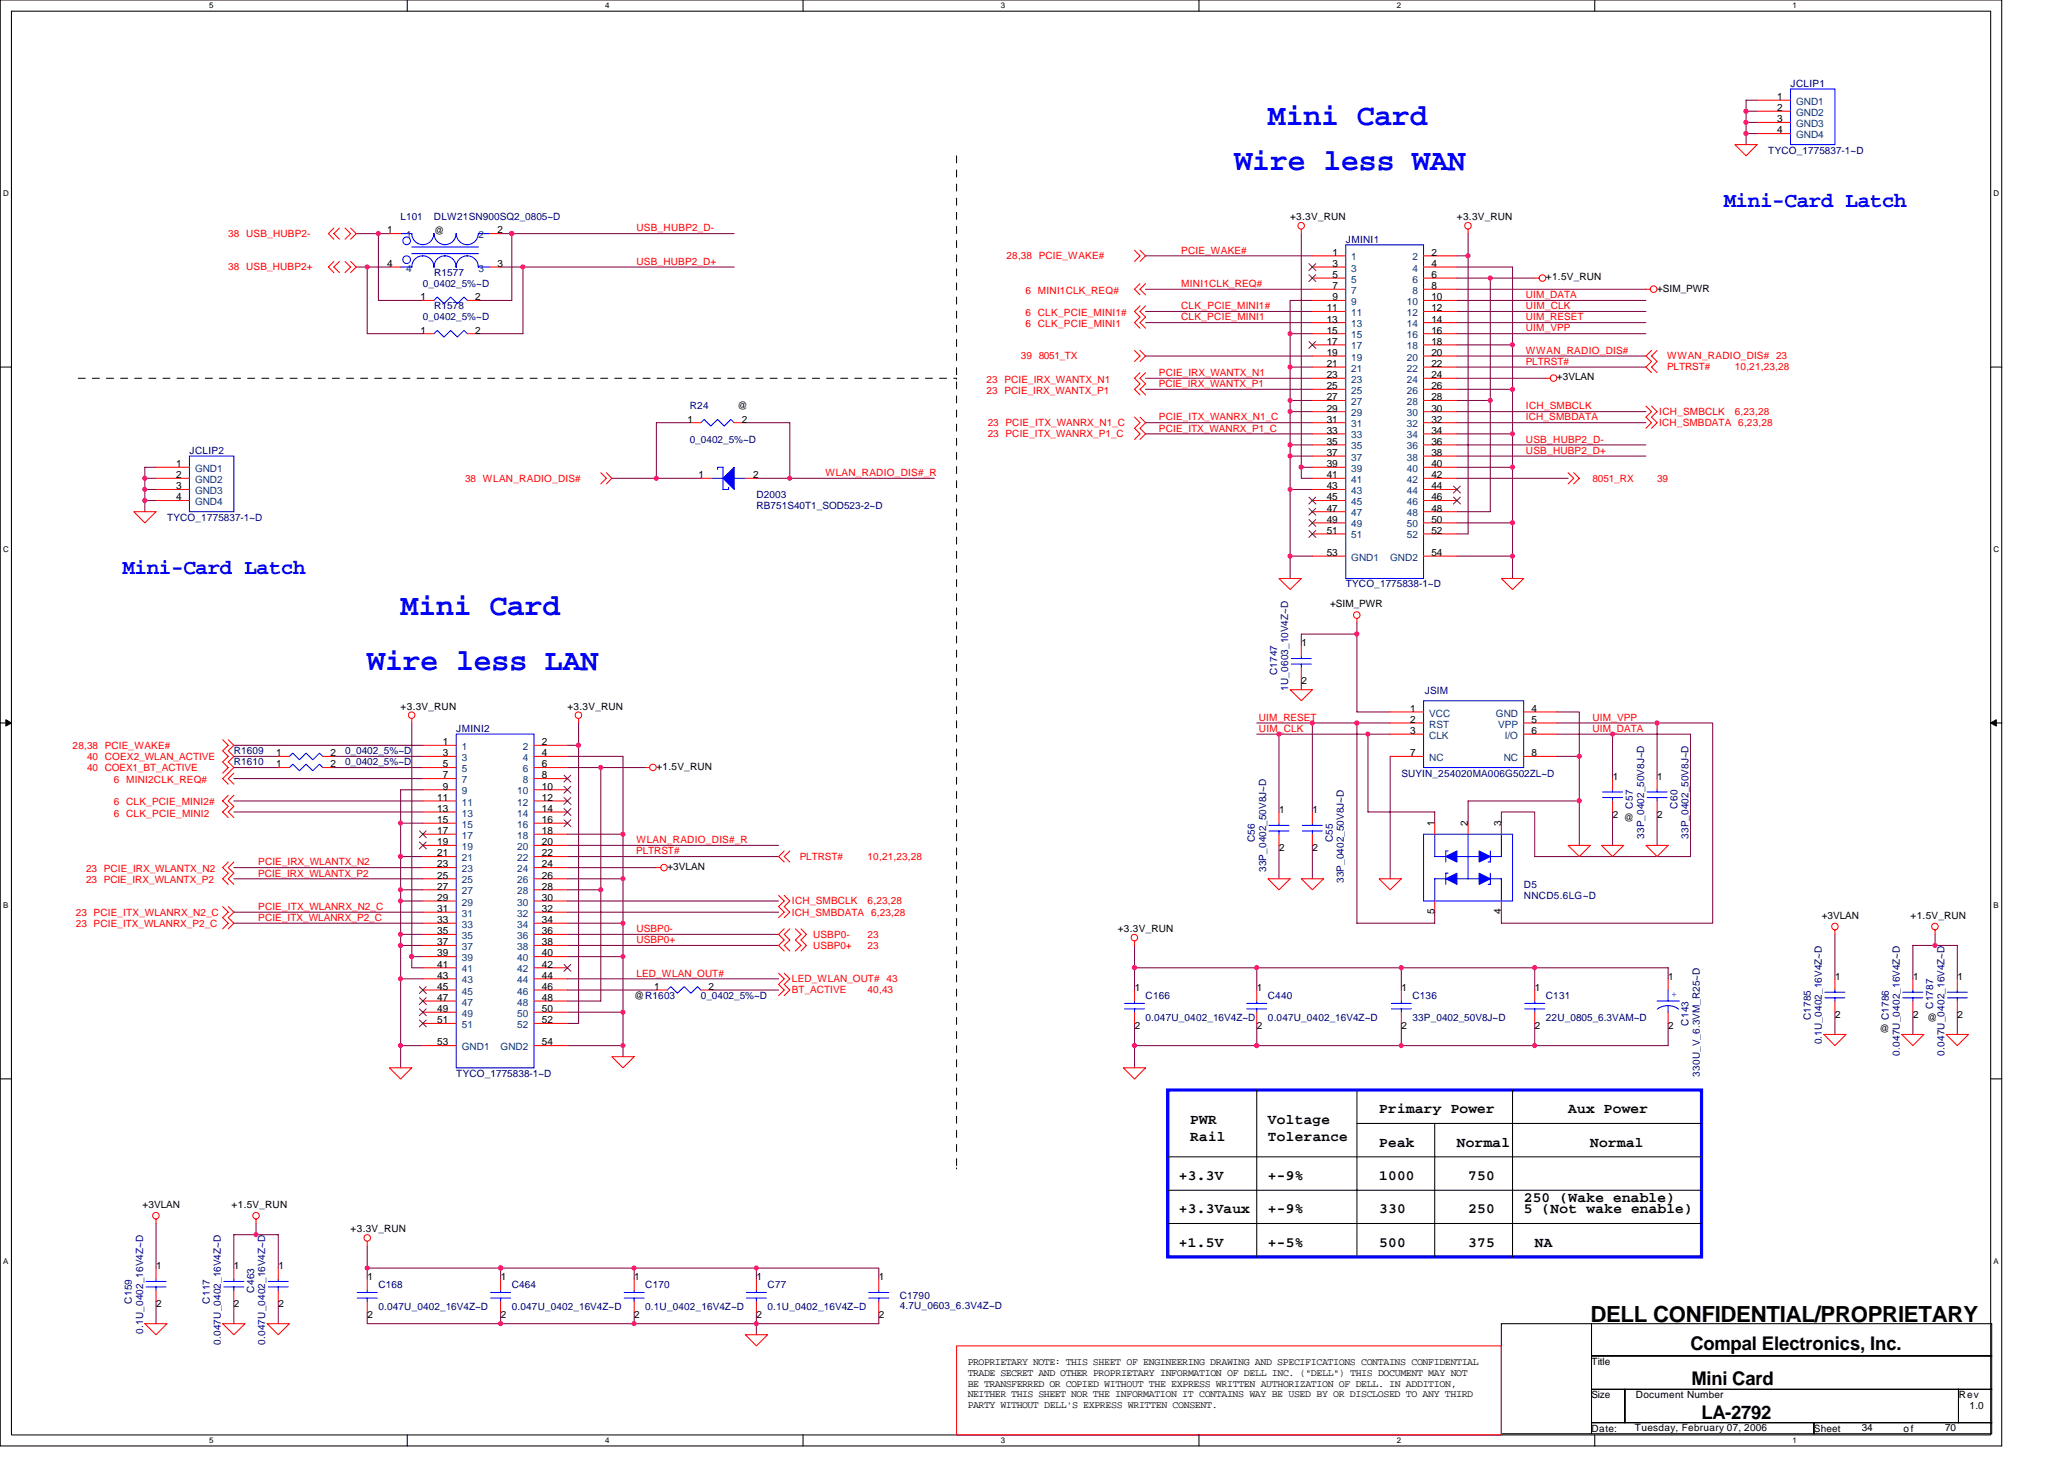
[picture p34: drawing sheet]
<svg xmlns="http://www.w3.org/2000/svg" width="297mm" height="210mm" viewBox="0 0 297 210" stroke-linecap="round" stroke-linejoin="round" font-family="sans-serif">
<defs><g id="words">
<g font-size="4.3" fill="#00f">
<text x="182.5" y="18">Mini Card</text>
<text x="177.7" y="24.4">Wire less WAN</text>
<text x="57.7" y="88.4">Mini Card</text>
<text x="52.8" y="96.4">Wire less LAN</text>
</g>
<text font-size="3.2" x="228.9" y="190.2">DELL CONFIDENTIAL/PROPRIETARY</text>
<g font-size="3" fill="#00f">
<text x="248.1" y="29.8">Mini-Card Latch</text>
<text x="17.6" y="82.5">Mini-Card Latch</text>
</g>
<g font-size="2.7">
<text x="243.3" y="194.2">Compal Electronics, Inc.</text>
<text x="243.4" y="199.2">Mini Card</text>
<text x="244.9" y="204.2">LA-2792</text>
</g>
<g font-size="2.1">
<text x="171.3" y="161.8">PWR</text>
<text x="182.5" y="161.8">Voltage</text>
<text x="198.5" y="160.2">Primary Power</text>
<text x="225.7" y="160.2">Aux Power</text>
<text x="171.3" y="164.1">Rail</text>
<text x="182.5" y="164.1">Tolerance</text>
<text x="198.5" y="165">Peak</text>
<text x="209.7" y="165">Normal</text>
<text x="228.9" y="165">Normal</text>
<text x="169.7" y="169.8">+3.3V</text>
<text x="182.5" y="169.8">+-9%</text>
<text x="198.5" y="169.8">1000</text>
<text x="211.3" y="169.8">750</text>
<text x="219.3" y="173">250 (Wake enable)</text>
<text x="169.7" y="174.6">+3.3Vaux</text>
<text x="169.7" y="179.4">+1.5V</text>
<text x="182.5" y="174.6">+-9%</text>
<text x="182.5" y="179.4">+-5%</text>
<text x="198.5" y="174.6">330</text>
<text x="198.5" y="179.4">500</text>
<text x="211.3" y="174.6">250</text>
<text x="211.3" y="179.4">375</text>
<text x="219.3" y="174.6">5 (Not wake enable)</text>
<text x="220.9" y="179.4">NA</text>
</g>
<g font-size="1.4">
<text x="255.8" y="14.4">1</text>
<text x="255.8" y="16">2</text>
<text x="255.8" y="17.6">3</text>
<text x="255.8" y="19.2">4</text>
<text x="55.7" y="33.6">1</text>
<text x="62.5" y="33.6">@</text>
<text x="71.6" y="33.6">2</text>
<text x="185.7" y="31.7">+3.3V_RUN</text>
<text x="209.7" y="31.7">+3.3V_RUN</text>
<text x="55.7" y="38.4">4</text>
<text x="71.6" y="38.4">3</text>
<text x="191.7" y="36.8">1</text>
<text x="191.7" y="38.4">3</text>
<text x="191.7" y="40">5</text>
<text x="191.7" y="41.6">7</text>
<text x="206" y="36.8">2</text>
<text x="206" y="38.4">4</text>
<text x="206" y="40">6</text>
<text x="206" y="41.6">8</text>
<text x="222.5" y="40.3">+1.5V_RUN</text>
<text x="238.5" y="42">+SIM_PWR</text>
<text x="60.5" y="48">1</text>
<text x="60.5" y="43.2">1</text>
<text x="68.4" y="48">2</text>
<text x="68.4" y="43.2">2</text>
<text x="190.9" y="44.8">11</text>
<text x="190.9" y="46.4">13</text>
<text x="190.9" y="48">15</text>
<text x="191.7" y="43.2">9</text>
<text x="206" y="43.2">10</text>
<text x="206" y="44.8">12</text>
<text x="206" y="46.4">14</text>
<text x="206" y="48">16</text>
<text x="190.9" y="49.6">17</text>
<text x="190.9" y="51.2">19</text>
<text x="190.9" y="52.8">21</text>
<text x="206" y="49.6">18</text>
<text x="206" y="51.2">20</text>
<text x="206" y="52.8">22</text>
<text x="106.1" y="58.9">@</text>
<text x="190.9" y="54.4">23</text>
<text x="190.9" y="56">25</text>
<text x="190.9" y="57.6">27</text>
<text x="190.9" y="59.2">29</text>
<text x="206" y="54.4">24</text>
<text x="206" y="56">26</text>
<text x="206" y="57.6">28</text>
<text x="206" y="59.2">30</text>
<text x="224.1" y="54.7">+3VLAN</text>
<text x="98.9" y="60.8">1</text>
<text x="106.8" y="60.8">2</text>
<text x="190.9" y="60.8">31</text>
<text x="190.9" y="62.4">33</text>
<text x="190.9" y="64">35</text>
<text x="190.9" y="65.6">37</text>
<text x="206" y="60.8">32</text>
<text x="206" y="62.4">34</text>
<text x="206" y="64">36</text>
<text x="206" y="65.6">38</text>
<text x="25.3" y="67.2">1</text>
<text x="25.3" y="68.8">2</text>
<text x="25.3" y="70.4">3</text>
<text x="25.3" y="72">4</text>
<text x="100.5" y="68.8">1</text>
<text x="108.4" y="68.8">2</text>
<text x="190.9" y="67.2">39</text>
<text x="190.9" y="68.8">41</text>
<text x="190.9" y="70.4">43</text>
<text x="190.9" y="72">45</text>
<text x="206" y="67.2">40</text>
<text x="206" y="68.8">42</text>
<text x="206" y="70.4">44</text>
<text x="206" y="72">46</text>
<text x="190.9" y="73.6">47</text>
<text x="190.9" y="75.2">49</text>
<text x="190.9" y="76.8">51</text>
<text x="206" y="73.6">48</text>
<text x="206" y="75.2">50</text>
<text x="206" y="76.8">52</text>
<text x="190.9" y="80">53</text>
<text x="206" y="80">54</text>
<text x="191.4" y="87.4">+SIM_PWR</text>
<text x="187.3" y="93">1</text>
<text x="187.3" y="98.4">2</text>
<text x="57.7" y="102.1">+3.3V_RUN</text>
<text x="63.7" y="107.2">1</text>
<text x="78" y="107.2">2</text>
<text x="81.7" y="102.1">+3.3V_RUN</text>
<text x="202.9" y="102.4">1</text>
<text x="202.9" y="104">2</text>
<text x="202.9" y="105.6">3</text>
<text x="220.4" y="104">5</text>
<text x="220.4" y="105.6">6</text>
<text x="220.4" y="102.4">4</text>
<text x="39.7" y="110.4">1</text>
<text x="39.7" y="108.8">1</text>
<text x="47.6" y="110.4">2</text>
<text x="47.6" y="108.8">2</text>
<text x="63.7" y="108.8">3</text>
<text x="63.7" y="110.4">5</text>
<text x="63.7" y="112">7</text>
<text x="63.7" y="113.6">9</text>
<text x="78" y="113.6">10</text>
<text x="78" y="108.8">4</text>
<text x="78" y="110.4">6</text>
<text x="78" y="112">8</text>
<text x="94.5" y="110.7">+1.5V_RUN</text>
<text x="202.9" y="108.8">7</text>
<text x="220.4" y="108.8">8</text>
<text x="232.1" y="112.2">1</text>
<text x="238.5" y="112.2">1</text>
<text x="62.9" y="115.2">11</text>
<text x="62.9" y="116.8">13</text>
<text x="62.9" y="118.4">15</text>
<text x="62.9" y="120">17</text>
<text x="78" y="115.2">12</text>
<text x="78" y="116.8">14</text>
<text x="78" y="118.4">16</text>
<text x="78" y="120">18</text>
<text x="184.1" y="117">1</text>
<text x="188.9" y="117">1</text>
<text x="206.5" y="118.9" transform="rotate(-90 206.5 118.9)">1</text>
<text x="211.3" y="118.9" transform="rotate(-90 211.3 118.9)">2</text>
<text x="216" y="118.9" transform="rotate(-90 216 118.9)">3</text>
<text x="232.1" y="117.6">2</text>
<text x="233.7" y="118.1">@</text>
<text x="238.5" y="117.6">2</text>
<text x="62.9" y="121.6">19</text>
<text x="62.9" y="123.2">21</text>
<text x="62.9" y="124.8">23</text>
<text x="78" y="121.6">20</text>
<text x="78" y="123.2">22</text>
<text x="78" y="124.8">24</text>
<text x="96.1" y="125.2">+3VLAN</text>
<text x="184.1" y="122.4">2</text>
<text x="188.9" y="122.4">2</text>
<text x="62.9" y="126.4">25</text>
<text x="62.9" y="128">27</text>
<text x="62.9" y="129.6">29</text>
<text x="62.9" y="131.2">31</text>
<text x="78" y="126.4">26</text>
<text x="78" y="128">28</text>
<text x="78" y="129.6">30</text>
<text x="78" y="131.2">32</text>
<text x="206.5" y="131.6" transform="rotate(-90 206.5 131.6)">5</text>
<text x="216" y="131.6" transform="rotate(-90 216 131.6)">4</text>
<text x="62.9" y="132.8">33</text>
<text x="62.9" y="134.4">35</text>
<text x="62.9" y="136">37</text>
<text x="62.9" y="137.6">39</text>
<text x="78" y="132.8">34</text>
<text x="78" y="134.4">36</text>
<text x="78" y="136">38</text>
<text x="78" y="137.6">40</text>
<text x="160.9" y="134.1">+3.3V_RUN</text>
<text x="262.2" y="132.2">+3VLAN</text>
<text x="275" y="132.2">+1.5V_RUN</text>
<text x="62.9" y="139.2">41</text>
<text x="62.9" y="140.8">43</text>
<text x="62.9" y="142.4">45</text>
<text x="62.9" y="144">47</text>
<text x="78" y="139.2">42</text>
<text x="78" y="140.8">44</text>
<text x="78" y="142.4">46</text>
<text x="78" y="144">48</text>
<text x="91.3" y="143.7">@R1603</text>
<text x="94.1" y="142.4">1</text>
<text x="102" y="142.4">2</text>
<text x="163.3" y="142.6">1</text>
<text x="180.9" y="142.6">1</text>
<text x="201.7" y="142.6">1</text>
<text x="220.9" y="142.6">1</text>
<text x="240.1" y="141">1</text>
<text x="264.1" y="141">1</text>
<text x="275.3" y="141">1</text>
<text x="281.7" y="141">1</text>
<text x="62.9" y="145.6">49</text>
<text x="62.9" y="147.2">51</text>
<text x="78" y="145.6">50</text>
<text x="78" y="147.2">52</text>
<text x="163.3" y="148">2</text>
<text x="180.9" y="148">2</text>
<text x="201.7" y="148">2</text>
<text x="220.9" y="148">2</text>
<text x="240.1" y="148">2</text>
<text x="264.1" y="146.4">2</text>
<text x="270.5" y="148.5">@</text>
<text x="275.3" y="146.4">2</text>
<text x="277.4" y="146.9">@</text>
<text x="281.7" y="146.4">2</text>
<text x="62.9" y="150.4">53</text>
<text x="78" y="150.4">54</text>
<text x="20.5" y="173.8">+3VLAN</text>
<text x="33.3" y="173.8">+1.5V_RUN</text>
<text x="50.5" y="177.3">+3.3V_RUN</text>
<text x="22.5" y="182.6">1</text>
<text x="33.7" y="182.6">1</text>
<text x="40.1" y="182.6">1</text>
<text x="52.9" y="184.2">1</text>
<text x="72.1" y="184.2">1</text>
<text x="91.3" y="184.2">1</text>
<text x="108.9" y="184.2">1</text>
<text x="126.5" y="184.2">1</text>
<text x="22.5" y="188">2</text>
<text x="33.7" y="188">2</text>
<text x="40.1" y="188">2</text>
<text x="52.9" y="189.7">2</text>
<text x="72.1" y="189.7">2</text>
<text x="91.3" y="189.7">2</text>
<text x="108.9" y="189.7">2</text>
<text x="126.5" y="189.7">2</text>
<text x="139.3" y="196.4">PROPRIETARY NOTE: THIS SHEET OF ENGINEERING DRAWING AND SPECIFICATIONS CONTAINS CONFIDENTIAL</text>
<text x="139.3" y="197.9">TRADE SECRET AND OTHER PROPRIETARY INFORMATION OF DELL INC. (&quot;DELL&quot;) THIS DOCUMENT MAY NOT</text>
<text x="229" y="196.4">Title</text>
<text x="139.3" y="199.5">BE TRANSFERRED OR COPIED WITHOUT THE EXPRESS WRITTEN AUTHORIZATION OF DELL. IN ADDITION,</text>
<text x="139.3" y="201">NEITHER THIS SHEET NOR THE INFORMATION IT CONTAINS WAY BE USED BY OR DISCLOSED TO ANY THIRD</text>
<text x="139.3" y="202.6">PARTY WITHOUT DELL'S EXPRESS WRITTEN CONSENT.</text>
<text x="229" y="201.2">Size</text>
<text x="235.4" y="201.2">Document Number</text>
<text x="281.9" y="201.2">Rev</text>
<text x="283.4" y="202.8">1.0</text>
<text x="229" y="206">Date:</text>
<text x="235.3" y="205.8">Tuesday, February 07, 2006</text>
<text x="261" y="206">Sheet</text>
<text x="267.9" y="205.8">34</text>
<text x="274" y="206">of</text>
<text x="279.9" y="205.8">70</text>
</g>
<g font-size="1.4" fill="#000080">
<text x="257.7" y="12.5">JCLIP1</text>
<text x="254.5" y="22.1">TYCO_1775837-1~D</text>
<text x="57.7" y="31.7">L101</text>
<text x="62.5" y="31.7">DLW21SN900SQ2_0805~D</text>
<text x="193.7" y="34.9">JMINI1</text>
<text x="60.9" y="41.3">0_0402_5%~D</text>
<text x="62.5" y="39.7">R1577</text>
<text x="60.9" y="46.1">0_0402_5%~D</text>
<text x="62.5" y="44.5">R1578</text>
<text x="99.3" y="58.9">R24</text>
<text x="27.3" y="65.3">JCLIP2</text>
<text x="99.3" y="63.7">0_0402_5%~D</text>
<text x="108.9" y="71.7">D2003</text>
<text x="24" y="74.9">TYCO_1775837-1~D</text>
<text x="108.9" y="73.3">RB751S40T1_SOD523-2~D</text>
<text x="193.7" y="84.5">TYCO_1775838-1~D</text>
<text x="183.8" y="97.1" transform="rotate(-90 183.8 97.1)">C1747</text>
<text x="185.4" y="99.4" transform="rotate(-90 185.4 99.4)">1U_0603_10V4Z~D</text>
<text x="205" y="99.9">JSIM</text>
<text x="65.7" y="105.3">JMINI2</text>
<text x="33.7" y="110.1">R1610</text>
<text x="33.7" y="108.5">R1609</text>
<text x="49.7" y="110.1">0_0402_5%~D</text>
<text x="49.7" y="108.5">0_0402_5%~D</text>
<text x="201.7" y="111.7">SUYIN_254020MA006G502ZL~D</text>
<text x="235" y="116.3" transform="rotate(-90 235 116.3)">C57</text>
<text x="241.4" y="116.3" transform="rotate(-90 241.4 116.3)">C60</text>
<text x="180.6" y="121.1" transform="rotate(-90 180.6 121.1)">C56</text>
<text x="182.2" y="125.5" transform="rotate(-90 182.2 125.5)">33P_0402_50V8J~D</text>
<text x="191.8" y="121.1" transform="rotate(-90 191.8 121.1)">C55</text>
<text x="236.6" y="120.7" transform="rotate(-90 236.6 120.7)">33P_0402_50V8J~D</text>
<text x="243" y="120.7" transform="rotate(-90 243 120.7)">33P_0402_50V8J~D</text>
<text x="193.4" y="127.1" transform="rotate(-90 193.4 127.1)">33P_0402_50V8J~D</text>
<text x="219.3" y="127.7">D5</text>
<text x="219.3" y="129.3">NNCD5.6LG~D</text>
<text x="100.9" y="143.7">0_0402_5%~D</text>
<text x="164.9" y="143.7">C166</text>
<text x="182.5" y="143.7">C440</text>
<text x="203.3" y="143.7">C136</text>
<text x="222.5" y="143.7">C131</text>
<text x="164.9" y="146.9">0.047U_0402_16V4Z~D</text>
<text x="182.5" y="146.9">0.047U_0402_16V4Z~D</text>
<text x="203.3" y="146.9">33P_0402_50V8J~D</text>
<text x="222.5" y="146.9">22U_0805_6.3VAM~D</text>
<text x="243" y="147.6" transform="rotate(-90 243 147.6)">C143</text>
<text x="260.6" y="146.7" transform="rotate(-90 260.6 146.7)">C1785</text>
<text x="271.8" y="146.7" transform="rotate(-90 271.8 146.7)">C1786</text>
<text x="278.2" y="145.1" transform="rotate(-90 278.2 145.1)">C1787</text>
<text x="65.7" y="154.9">TYCO_1775838-1~D</text>
<text x="244.6" y="154.9" transform="rotate(-90 244.6 154.9)">330U_V_6.3VM_R25~D</text>
<text x="262.2" y="150.3" transform="rotate(-90 262.2 150.3)">0.1U_0402_16V4Z~D</text>
<text x="273.4" y="151.9" transform="rotate(-90 273.4 151.9)">0.047U_0402_16V4Z~D</text>
<text x="279.8" y="151.9" transform="rotate(-90 279.8 151.9)">0.047U_0402_16V4Z~D</text>
<text x="36.6" y="185.9" transform="rotate(-90 36.6 185.9)">C463</text>
<text x="54.5" y="185.3">C168</text>
<text x="73.7" y="185.3">C464</text>
<text x="92.9" y="185.3">C170</text>
<text x="110.5" y="185.3">C77</text>
<text x="19" y="187.6" transform="rotate(-90 19 187.6)">C159</text>
<text x="20.6" y="191.9" transform="rotate(-90 20.6 191.9)">0.1U_0402_16V4Z~D</text>
<text x="30.2" y="187.6" transform="rotate(-90 30.2 187.6)">C117</text>
<text x="54.5" y="188.5">0.047U_0402_16V4Z~D</text>
<text x="73.7" y="188.5">0.047U_0402_16V4Z~D</text>
<text x="92.9" y="188.5">0.1U_0402_16V4Z~D</text>
<text x="110.5" y="188.5">0.1U_0402_16V4Z~D</text>
<text x="129.5" y="186.9">C1790</text>
<text x="129.5" y="188.4">4.7U_0603_6.3V4Z~D</text>
<text x="31.8" y="193.5" transform="rotate(-90 31.8 193.5)">0.047U_0402_16V4Z~D</text>
<text x="38.2" y="193.5" transform="rotate(-90 38.2 193.5)">0.047U_0402_16V4Z~D</text>
</g>
<g font-size="1.4" fill="#004080">
<text x="258.5" y="15.1">GND1</text>
<text x="258.5" y="16.7">GND2</text>
<text x="258.5" y="18.3">GND3</text>
<text x="258.5" y="19.9">GND4</text>
<text x="58.5" y="34.3">1</text>
<text x="68.9" y="34.3">2</text>
<text x="58.5" y="39.1">4</text>
<text x="68.9" y="39.1">3</text>
<text x="194.5" y="37.5">1</text>
<text x="194.5" y="39.1">3</text>
<text x="194.5" y="40.7">5</text>
<text x="203.3" y="37.5">2</text>
<text x="203.3" y="39.1">4</text>
<text x="203.3" y="40.7">6</text>
<text x="194.5" y="42.3">7</text>
<text x="194.5" y="43.9">9</text>
<text x="194.5" y="45.5">11</text>
<text x="194.5" y="47.1">13</text>
<text x="202.5" y="43.9">10</text>
<text x="202.5" y="45.5">12</text>
<text x="202.5" y="47.1">14</text>
<text x="203.3" y="42.3">8</text>
<text x="194.5" y="48.7">15</text>
<text x="194.5" y="50.3">17</text>
<text x="194.5" y="51.9">19</text>
<text x="194.5" y="53.5">21</text>
<text x="202.5" y="48.7">16</text>
<text x="202.5" y="50.3">18</text>
<text x="202.5" y="51.9">20</text>
<text x="202.5" y="53.5">22</text>
<text x="194.5" y="55.1">23</text>
<text x="194.5" y="56.7">25</text>
<text x="194.5" y="58.3">27</text>
<text x="194.5" y="59.9">29</text>
<text x="202.5" y="55.1">24</text>
<text x="202.5" y="56.7">26</text>
<text x="202.5" y="58.3">28</text>
<text x="202.5" y="59.9">30</text>
<text x="194.5" y="61.5">31</text>
<text x="194.5" y="63.1">33</text>
<text x="194.5" y="64.7">35</text>
<text x="202.5" y="61.5">32</text>
<text x="202.5" y="63.1">34</text>
<text x="202.5" y="64.7">36</text>
<text x="28.1" y="67.9">GND1</text>
<text x="28.1" y="69.5">GND2</text>
<text x="28.1" y="71.1">GND3</text>
<text x="194.5" y="66.3">37</text>
<text x="194.5" y="67.9">39</text>
<text x="194.5" y="69.5">41</text>
<text x="194.5" y="71.1">43</text>
<text x="202.5" y="66.3">38</text>
<text x="202.5" y="67.9">40</text>
<text x="202.5" y="69.5">42</text>
<text x="202.5" y="71.1">44</text>
<text x="28.1" y="72.7">GND4</text>
<text x="194.5" y="72.7">45</text>
<text x="194.5" y="74.3">47</text>
<text x="194.5" y="75.9">49</text>
<text x="194.5" y="77.5">51</text>
<text x="202.5" y="72.7">46</text>
<text x="202.5" y="74.3">48</text>
<text x="202.5" y="75.9">50</text>
<text x="202.5" y="77.5">52</text>
<text x="194.5" y="80.7">GND1</text>
<text x="200.1" y="80.7">GND2</text>
<text x="66.5" y="107.9">1</text>
<text x="75.2" y="107.9">2</text>
<text x="205.7" y="103.1">VCC</text>
<text x="205.7" y="104.7">RST</text>
<text x="205.7" y="106.3">CLK</text>
<text x="215.3" y="103.1">GND</text>
<text x="215.6" y="104.7">VPP</text>
<text x="216.6" y="106.3">I/O</text>
<text x="66.5" y="109.5">3</text>
<text x="66.5" y="111.1">5</text>
<text x="66.5" y="112.7">7</text>
<text x="75.2" y="109.5">4</text>
<text x="75.2" y="111.1">6</text>
<text x="75.2" y="112.7">8</text>
<text x="205.7" y="109.5">NC</text>
<text x="216.4" y="109.5">NC</text>
<text x="66.5" y="114.3">9</text>
<text x="66.5" y="115.9">11</text>
<text x="66.5" y="117.5">13</text>
<text x="66.5" y="119.1">15</text>
<text x="74.4" y="114.3">10</text>
<text x="74.4" y="115.9">12</text>
<text x="74.4" y="117.5">14</text>
<text x="74.4" y="119.1">16</text>
<text x="66.5" y="120.7">17</text>
<text x="66.5" y="122.3">19</text>
<text x="66.5" y="123.9">21</text>
<text x="66.5" y="125.5">23</text>
<text x="74.4" y="120.7">18</text>
<text x="74.4" y="122.3">20</text>
<text x="74.4" y="123.9">22</text>
<text x="74.4" y="125.5">24</text>
<text x="66.5" y="127.1">25</text>
<text x="66.5" y="128.7">27</text>
<text x="66.5" y="130.3">29</text>
<text x="66.5" y="131.9">31</text>
<text x="74.4" y="127.1">26</text>
<text x="74.4" y="128.7">28</text>
<text x="74.4" y="130.3">30</text>
<text x="74.4" y="131.9">32</text>
<text x="66.5" y="133.5">33</text>
<text x="66.5" y="135.1">35</text>
<text x="66.5" y="136.7">37</text>
<text x="74.4" y="133.5">34</text>
<text x="74.4" y="135.1">36</text>
<text x="74.4" y="136.7">38</text>
<text x="66.5" y="138.3">39</text>
<text x="66.5" y="139.9">41</text>
<text x="66.5" y="141.5">43</text>
<text x="66.5" y="143.1">45</text>
<text x="74.4" y="138.3">40</text>
<text x="74.4" y="139.9">42</text>
<text x="74.4" y="141.5">44</text>
<text x="74.4" y="143.1">46</text>
<text x="66.5" y="144.7">47</text>
<text x="66.5" y="146.3">49</text>
<text x="66.5" y="147.9">51</text>
<text x="74.4" y="144.7">48</text>
<text x="74.4" y="146.3">50</text>
<text x="74.4" y="147.9">52</text>
<text x="66.5" y="151.1">GND1</text>
<text x="72" y="151.1">GND2</text>
</g>
<g font-size="1.4" fill="#f00">
<text x="32.8" y="34.1">38 USB_HUBP2-</text>
<text x="91.6" y="33.3">USB_HUBP2_D-</text>
<text x="32.8" y="38.9">38 USB_HUBP2+</text>
<text x="91.6" y="38.1">USB_HUBP2_D+</text>
<text x="144.9" y="37.3">28,38 PCIE_WAKE#</text>
<text x="170" y="41.3">MINI1CLK_REQ#</text>
<text x="170" y="36.5">PCIE_WAKE#</text>
<text x="147.6" y="47.1">6 CLK_PCIE_MINI1</text>
<text x="147.6" y="45.5">6 CLK_PCIE_MINI1#</text>
<text x="147.6" y="42.3">6 MINI1CLK_REQ#</text>
<text x="170" y="44.5">CLK_PCIE_MINI1#</text>
<text x="170" y="46.1">CLK_PCIE_MINI1</text>
<text x="219.6" y="42.9">UIM_DATA</text>
<text x="219.6" y="44.5">UIM_CLK</text>
<text x="219.6" y="47.7">UIM_VPP</text>
<text x="219.6" y="46.1">UIM_RESET</text>
<text x="146.9" y="51.7">39</text>
<text x="149.5" y="51.7">8051_TX</text>
<text x="219.6" y="52.5">PLTRST#</text>
<text x="219.6" y="50.9">WWAN_RADIO_DIS#</text>
<text x="239.9" y="53.3">PLTRST#</text>
<text x="239.9" y="51.7">WWAN_RADIO_DIS# 23</text>
<text x="249.7" y="53.3">10,21,23,28</text>
<text x="142" y="55.1">23 PCIE_IRX_WANTX_N1</text>
<text x="142" y="56.7">23 PCIE_IRX_WANTX_P1</text>
<text x="166.8" y="54.1">PCIE_IRX_WANTX_N1</text>
<text x="166.8" y="55.7">PCIE_IRX_WANTX_P1</text>
<text x="219.6" y="58.9">ICH_SMBCLK</text>
<text x="238.8" y="59.7">ICH_SMBCLK</text>
<text x="249.7" y="59.7">6,23,28</text>
<text x="142.2" y="61.3">23 PCIE_ITX_WANRX_N1_C</text>
<text x="142.2" y="62.9">23 PCIE_ITX_WANRX_P1_C</text>
<text x="166.8" y="60.5">PCIE_ITX_WANRX_N1_C</text>
<text x="166.8" y="62.1">PCIE_ITX_WANRX_P1_C</text>
<text x="219.6" y="65.3">USB_HUBP2_D+</text>
<text x="219.6" y="63.7">USB_HUBP2_D-</text>
<text x="219.6" y="60.5">ICH_SMBDATA</text>
<text x="238.8" y="61.3">ICH_SMBDATA 6,23,28</text>
<text x="66.9" y="69.3">38 WLAN_RADIO_DIS#</text>
<text x="118.8" y="68.5">WLAN_RADIO_DIS#_R</text>
<text x="229.2" y="69.3">8051_RX</text>
<text x="238.5" y="69.3">39</text>
<text x="10.5" y="107.7">28,38 PCIE_WAKE#</text>
<text x="181.2" y="105.3">UIM_CLK</text>
<text x="181.2" y="103.7">UIM_RESET</text>
<text x="229.2" y="103.7">UIM_VPP</text>
<text x="229.2" y="105.3">UIM_DATA</text>
<text x="12.5" y="110.9">40 COEX1_BT_ACTIVE</text>
<text x="12.5" y="109.3">40 COEX2_WLAN_ACTIVE</text>
<text x="16.4" y="112.7">6 MINI2CLK_REQ#</text>
<text x="16.4" y="117.5">6 CLK_PCIE_MINI2</text>
<text x="16.4" y="115.9">6 CLK_PCIE_MINI2#</text>
<text x="12.4" y="125.5">23 PCIE_IRX_WLANTX_N2</text>
<text x="37.2" y="124.5">PCIE_IRX_WLANTX_N2</text>
<text x="91.6" y="122.9">PLTRST#</text>
<text x="91.6" y="121.3">WLAN_RADIO_DIS#_R</text>
<text x="115.1" y="123.7">PLTRST#</text>
<text x="124.9" y="123.7">10,21,23,28</text>
<text x="10.9" y="131.7">23 PCIE_ITX_WLANRX_N2_C</text>
<text x="12.4" y="127.1">23 PCIE_IRX_WLANTX_P2</text>
<text x="37.2" y="126.1">PCIE_IRX_WLANTX_P2</text>
<text x="37.2" y="130.9">PCIE_ITX_WLANRX_N2_C</text>
<text x="114" y="130.1">ICH_SMBCLK</text>
<text x="114" y="131.7">ICH_SMBDATA 6,23,28</text>
<text x="124.9" y="130.1">6,23,28</text>
<text x="10.9" y="133.3">23 PCIE_ITX_WLANRX_P2_C</text>
<text x="37.2" y="132.5">PCIE_ITX_WLANRX_P2_C</text>
<text x="91.6" y="135.7">USBP0+</text>
<text x="91.6" y="134.1">USBP0-</text>
<text x="117" y="134.9">USBP0-</text>
<text x="117" y="136.5">USBP0+</text>
<text x="124.9" y="134.9">23</text>
<text x="124.9" y="136.5">23</text>
<text x="91.6" y="140.5">LED_WLAN_OUT#</text>
<text x="114" y="141.3">LED_WLAN_OUT# 43</text>
<text x="114" y="142.9">BT_ACTIVE</text>
<text x="124.9" y="142.9">40,43</text>
</g>
<text font-size="1.4" fill="#00f" x="240.6" y="143.4">+</text>
<g font-size="1.1">
<text x="30.1" y="1.2">5</text>
<text x="87.1" y="1.2">4</text>
<text x="144" y="1.2">3</text>
<text x="201" y="1.2">2</text>
<text x="258" y="1.2">1</text>
<text x=".4" y="28.2">D</text>
<text x="286.9" y="28.2">D</text>
<text x=".4" y="79.4">C</text>
<text x="286.9" y="79.4">C</text>
<text x=".4" y="130.6">B</text>
<text x="286.9" y="130.6">B</text>
<text x=".4" y="181.8">A</text>
<text x="286.9" y="181.8">A</text>
<text x="30.1" y="207.6">5</text>
<text x="87.1" y="207.6">4</text>
<text x="144" y="207.6">3</text>
<text x="201" y="207.6">2</text>
<text x="258" y="207.6">1</text>
</g>
</g></defs>
<path d="M0 0h288.1v208h-288.1zM1.6 1.6h284.9v204.8h-284.9z" fill="none" stroke="#000" stroke-width=".15"/>
<g fill="#fff">
<path d="M30.1 .2h.6v1.2h-.6z"/>
<path d="M30.1 206.6h.6v1.3h-.6z"/>
</g>
<path d="M58.6 0v1.6M58.6 206.4v1.6" fill="none" stroke="#000" stroke-width=".15"/>
<g fill="#fff">
<path d="M87.1 .2h.6v1.2h-.6z"/>
<path d="M87.1 206.6h.6v1.3h-.6z"/>
</g>
<path d="M115.6 0v1.6M115.6 206.4v1.6" fill="none" stroke="#000" stroke-width=".15"/>
<g fill="#fff">
<path d="M144 .2h.6v1.2h-.6z"/>
<path d="M144 206.6h.6v1.3h-.6z"/>
</g>
<path d="M172.5 0v1.6M172.5 206.4v1.6" fill="none" stroke="#000" stroke-width=".15"/>
<g fill="#fff">
<path d="M201 .2h.6v1.2h-.6z"/>
<path d="M201 206.6h.6v1.3h-.6z"/>
</g>
<path d="M229.5 0v1.6M229.5 206.4v1.6" fill="none" stroke="#000" stroke-width=".15"/>
<g fill="#fff">
<path d="M258 .2h.6v1.2h-.6z"/>
<path d="M258 206.6h.6v1.3h-.6z"/>
<path d="M.4 27.2h.8v1.3h-.8z"/>
<path d="M286.9 27.2h.8v1.3h-.8z"/>
<path d="M.4 78.4h.8v1.3h-.8z"/>
<path d="M286.9 78.4h.8v1.3h-.8z"/>
</g>
<path d="M0 52.8h1.6M286.5 52.8h1.6" fill="none" stroke="#000" stroke-width=".15"/>
<g fill="#fff">
<path d="M.4 129.6h.8v1.3h-.8z"/>
<path d="M286.9 129.6h.7v1.3h-.7z"/>
</g>
<path d="M0 104h1.6M286.5 104h1.6" fill="none" stroke="#000" stroke-width=".15"/>
<path d="M.8 103.5l.8 .5-.8 .5zM286.5 104l.8-.5v1z" fill="#000" stroke="#000" stroke-width=".14"/>
<g fill="#fff">
<path d="M.4 180.8h.8v1.3h-.8z"/>
<path d="M286.9 180.8h.7v1.3h-.7z"/>
</g>
<g fill="none" stroke="#000" stroke-width=".15">
<path d="M0 155.2h1.6M180.9 156.8v24M195.3 156.8v24M217.7 156.8v24M286.5 155.2h1.6M168.1 176h76.8M168.1 166.4h76.8M168.1 171.2h76.8M195.3 161.6h49.6M206.5 161.6v19.2M216.1 190.4h12.9v15.9h-12.9zM229 190.4h57.6v4.7h-57.6z"/>
<path d="M229 195.1h57.6v4.8h-57.6zM229 199.9h4.8v4.8h-4.8zM233.8 199.9h48.1v4.8h-48.1zM281.9 199.9h4.7v4.8h-4.7zM229 204.7h32v1.6h-32zM261 204.7h25.6v1.6h-25.6z"/>
</g>
<g fill="none" stroke="#800040" stroke-width=".15">
<path d="M251.3 17.6v1.6h1.6M251.3 16v1.6h1.6M251.3 19.2v1.6M252.9 14.4h-1.6v1.6h1.6M51.3 38.4h4.7M51.3 33.6h4.7M52.8 38.4v9.6h8.1M54.5 33.6v9.6h6.4M72 38.4h33.7M72 33.6h33.7M73.7 33.6v9.6h-4.8M75.3 38.4v9.6h-6.4"/>
<path d="M164.9 36.8h24M187.3 33.6v35.2h1.6M209.7 38.4h8v44.8M209.7 36.8h1.6M211.3 33.6v43.2h-1.6M164.9 51.2h24M164.9 41.6h24M164.9 44.8h24M164.9 54.4h24M164.9 56h24M164.9 46.4h24M185.7 59.2h3.2"/>
<path d="M185.7 48h3.2M185.7 52.8h3.2M185.7 57.6h3.2M188.9 43.2h-3.2v40M209.7 43.2h27.2M209.7 59.2h27.2M209.7 51.2h27.2M209.7 41.6h27.2M209.7 44.8h27.2M209.7 48h27.2M209.7 54.4h12.8M209.7 56h8"/>
<path d="M209.7 46.4h27.2M209.7 52.8h27.2M209.7 40h11.2M209.7 57.6h4.8M209.7 49.6h8M214.5 40v33.6h-4.8M20.8 68.8v1.6h1.7M20.8 70.4v1.6h1.7M20.8 72v1.6M22.5 67.2h-1.7v1.6h1.7M88.1 68.8h12.8M99.3 60.8h-4.8v8"/>
<path d="M107.3 60.8h6.4v8M108.9 68.8h25.6M164.9 60.8h24M164.9 62.4h24M185.7 65.6h3.2M185.7 64h3.2M185.7 70.4h3.2M187.3 67.2h1.6M209.7 65.6h27.2M209.7 64h27.2M209.7 60.8h27.2M209.7 68.8h16"/>
<path d="M209.7 62.4h8M209.7 75.2h8M209.7 67.2h8M185.7 80h3.2M187.3 97.6v1.6M195.3 91.2h-8v1.6M195.3 89.6v12.8h4.8M209.7 80h8M33.7 107.2h27.2M33.7 110.4h6.3M33.7 108.8h6.3M33.7 115.2h27.2"/>
<path d="M33.7 116.8h27.2M33.7 112h27.2M48 110.4h12.9M48 108.8h12.9M57.7 118.4h3.2M59.3 104v35.2h1.6M60.9 113.6h-3.2v40M81.7 108.8h8v43.2M81.7 107.2h1.6M81.7 110.4h11.2M83.3 104v43.2h-1.6M86.5 110.4v33.6h-4.8"/>
<path d="M180.9 105.6h19.2M180.9 104h19.2M184.1 105.6v11.2M188.9 104v12.8M195.3 104v28.8h11.2v-1.6M196.9 105.6v11.2h9.6v1.6M200.1 108.8v17.6M224.1 102.4h3.2v6.4M224.1 105.6h19.2v17.6h-22.4v-6.4h-4.8v1.6M224.1 108.8h3.2M224.1 104h14.4M227.3 115.2h-16v3.2"/>
<path d="M227.3 108.8v12.8M232.1 105.6v6.4M232.1 116.8v4.8M238.5 104h8v28.8h-30.4v-1.6M238.5 104v8M238.5 116.8v4.8M33.7 124.8h27.2M33.7 126.4h27.2M33.7 131.2h27.2M33.7 132.8h27.2M57.7 129.6h3.2M57.7 136h3.2"/>
<path d="M57.7 128h3.2M57.7 134.4h3.2M57.7 123.2h3.2M59.3 137.6h1.6M81.7 129.6h30.4M81.7 136h30.4M81.7 124.8h12.8M81.7 126.4h8M81.7 131.2h30.4M81.7 132.8h8M81.7 137.6h8M81.7 128h4.8"/>
<path d="M81.7 134.4h30.4M81.7 121.6h30.4M81.7 123.2h30.4M81.7 120h8M163.3 136v6.4M163.3 139.2h76.8v1.6M180.9 139.2v3.2M184.1 121.6v4.8M188.9 121.6v4.8M201.7 139.2v3.2M220.9 139.2v3.2M264.1 134.4v6.4"/>
<path d="M278.5 134.4v1.6h3.2v4.8M278.5 136h-3.2v4.8M57.7 140.8h3.2M57.7 150.4h3.2M81.7 140.8h30.4M81.7 150.4h8M81.7 145.6h8M81.7 142.4h12.8M102.5 142.4h9.6M163.3 147.2v6.4M180.9 147.2v3.2M201.7 147.2v3.2"/>
<path d="M220.9 147.2v3.2M240.1 147.2v3.2h-76.8M264.1 145.6v3.2M275.3 145.6v3.2M281.7 145.6v3.2M22.5 176v6.4M36.8 176v1.6h3.2v4.8M36.8 177.6h-3.1v4.8M52.8 179.2v4.8M22.5 187.2v3.2M33.7 187.2v3.2M40 187.2v3.2"/>
<path d="M52.8 188.8v1.6h73.7v-1.6M52.8 182.4h56.1M72 182.4v1.6M72 188.8v1.6M91.3 182.4v1.6M91.3 188.8v1.6M108.9 182.4h17.6v1.6M108.9 182.4v1.6M108.9 188.8v3.2"/>
</g>
<g fill="none" stroke="#f00" stroke-width=".15">
<path d="M252.9 14.4h4.8M252.9 16h4.8M252.9 17.6h4.8M252.9 19.2h4.8M48 37.6l-.7 .8 .7 .8M48 32.8l-.7 .8 .7 .8M48.8 37.6l-.8 .8 .8 .8M48.8 32.8l-.8 .8 .8 .8M49.7 37.6l.8 .8-.8 .8M49.7 32.8l.8 .8-.8 .8M50.5 37.6l.8 .8-.8 .8M50.5 32.8l.8 .8-.8 .8"/>
<path d="M56 38.4h1.7M56 33.6h1.7M70.5 38.4h1.5M70.5 33.6h1.5M163.3 36l.8 .8-.8 .8M164.1 36l.8 .8-.8 .8M187.3 33v.6M188.9 36.8h4.8M188.9 38.4h4.8M204.9 36.8h4.8M204.9 38.4h4.8M211.3 33v.6"/>
<path d="M249.7 20.8h3.2l-1.6 1.6zM60.9 48h1.6M60.9 43.2h1.6M67.3 48h1.6M67.3 43.2h1.6M163.3 50.4l.8 .8-.8 .8M164.1 53.6l-.8 .8 .8 .8-.8 .8 .8 .8M164.1 44l-.8 .8 .8 .8-.8 .8 .8 .8M164.1 40.8l-.8 .8 .8 .8M164.1 50.4l.8 .8-.8 .8M164.9 53.6l-.8 .8 .8 .8-.8 .8 .8 .8M164.9 44l-.8 .8 .8 .8-.8 .8 .8 .8"/>
<path d="M164.9 40.8l-.8 .8 .8 .8M188.9 48h4.8M188.9 40h4.8M188.9 41.6h4.8M188.9 43.2h4.8M188.9 44.8h4.8M188.9 46.4h4.8M188.9 49.6h4.8M188.9 51.2h4.8M188.9 52.8h4.8M188.9 54.4h4.8M188.9 56h4.8"/>
<path d="M188.9 57.6h4.8M188.9 59.2h4.8M204.9 48h4.8M204.9 40h4.8M204.9 41.6h4.8M204.9 43.2h4.8M204.9 44.8h4.8M204.9 46.4h4.8M204.9 49.6h4.8M204.9 51.2h4.8M204.9 52.8h4.8M204.9 54.4h4.8"/>
<path d="M204.9 56h4.8M204.9 57.6h4.8M204.9 59.2h4.8M220.9 40h.6M222.5 54.4h.6M236.9 41.6h.6M236.9 58.4l.8 .8-.8 .8 .8 .8-.8 .8M237.7 58.4l.8 .8-.8 .8 .8 .8-.8 .8M237.7 50.4l-.8 .8 .8 .8-.8 .8 .8 .8M238.5 50.4l-.8 .8 .8 .8-.8 .8 .8 .8M19.3 73.6h3.2l-1.7 1.6zM22.5 67.2h4.8"/>
<path d="M22.5 68.8h4.8M22.5 70.4h4.8M22.5 72h4.8M86.5 68l.8 .8-.8 .8M87.3 68l.8 .8-.8 .8M99.3 60.8h1.6M100.9 68.8h1.6M105.7 60.8h1.6M107.3 68.8h1.6M163.3 60l.8 .8-.8 .8 .8 .8-.8 .8M164.1 60l.8 .8-.8 .8 .8 .8-.8 .8M188.9 67.2h4.8"/>
<path d="M188.9 68.8h4.8M188.9 70.4h4.8M188.9 72h4.8M188.9 60.8h4.8M188.9 62.4h4.8M188.9 64h4.8M188.9 65.6h4.8M188.9 73.6h4.8M188.9 75.2h4.8M188.9 76.8h4.8M204.9 67.2h4.8M204.9 68.8h4.8"/>
<path d="M204.9 70.4h4.8M204.9 72h4.8M204.9 60.8h4.8M204.9 62.4h4.8M204.9 64h4.8M204.9 65.6h4.8M204.9 73.6h4.8M204.9 75.2h4.8M204.9 76.8h4.8M225.7 68l.8 .8-.8 .8M226.5 68l.8 .8-.8 .8M184.1 83.2h3.2l-1.6 1.6z"/>
<path d="M185.7 99.2h3.2l-1.6 1.6zM187.3 92.8v1.6M187.3 96v1.6M188.9 80h4.8M195.3 89v.6M204.9 80h4.8M216.1 83.2h3.2l-1.6 1.6zM32 106.4l.8 .8-.8 .8 .8 .8-.8 .8 .8 .8-.8 .8M32.8 114.4l-.8 .8 .8 .8-.8 .8 .8 .8M32.8 106.4l.9 .8-.9 .8 .9 .8-.9 .8 .9 .8-1.7 1.6 .8 .8M33.7 114.4l-.9 .8 .9 .8-.9 .8 .9 .8M33.7 111.2l-.9 .8 .9 .8"/>
<path d="M40 110.4h1.7M40 108.8h1.7M46.5 110.4h1.5M46.5 108.8h1.5M59.3 103.4v.6M60.9 110.4h4.8M60.9 108.8h4.8M60.9 107.2h4.8M60.9 112h4.8M60.9 113.6h4.8M60.9 115.2h4.8M60.9 116.8h4.8"/>
<path d="M60.9 118.4h4.8M76.9 110.4h4.8M76.9 108.8h4.8M76.9 107.2h4.8M76.9 112h4.8M76.9 113.6h4.8M76.9 115.2h4.8M76.9 116.8h4.8M76.9 118.4h4.8M83.3 103.4v.6M92.9 110.4h.6M184.1 116.8v1.6"/>
<path d="M188.9 116.8v1.6M200.1 102.4h4.8M200.1 104h4.8M200.1 105.6h4.8M200.1 108.8h4.8M206.5 118.4v1.6M211.3 118.4v1.6M216.1 118.4v1.6M219.3 102.4h4.8M219.3 104h4.8M219.3 105.6h4.8M219.3 108.8h4.8"/>
<path d="M232.1 112v1.6M232.1 115.2v1.6M238.5 112v1.6M238.5 115.2v1.6M32 130.4l.8 .8-.8 .8 .8 .8-.8 .8M32.8 124l-.8 .8 .8 .8-.8 .8 .8 .8M32.8 130.4l.9 .8-.9 .8 .9 .8-.9 .8M33.7 124l-.9 .8 .9 .8-.9 .8 .9 .8M60.9 120h4.8M60.9 121.6h4.8M60.9 123.2h4.8M60.9 124.8h4.8"/>
<path d="M60.9 126.4h4.8M60.9 128h4.8M60.9 129.6h4.8M60.9 131.2h4.8M60.9 132.8h4.8M60.9 134.4h4.8M60.9 136h4.8M60.9 137.6h4.8M60.9 139.2h4.8M76.9 120h4.8M76.9 121.6h4.8M76.9 123.2h4.8"/>
<path d="M76.9 124.8h4.8M76.9 126.4h4.8M76.9 128h4.8M76.9 129.6h4.8M76.9 131.2h4.8M76.9 132.8h4.8M76.9 134.4h4.8M76.9 136h4.8M76.9 137.6h4.8M76.9 139.2h4.8M94.5 124.8h.6M112.1 128.8l.8 .8-.8 .8 .8 .8-.8 .8"/>
<path d="M112.9 128.8l.8 .8-.8 .8 .8 .8-.8 .8M112.9 133.6l-.8 .8 .8 .8-.8 .8 .8 .8M112.9 122.4l-.8 .8 .8 .8M113.7 133.6l-.8 .8 .8 .8-.8 .8 .8 .8M113.7 122.4l-.8 .8 .8 .8M114.5 133.6l.8 .8-.8 .8 .8 .8-.8 .8M115.3 133.6l.8 .8-.8 .8 .8 .8-.8 .8M163.3 135.4v.6M182.5 126.4h3.2l-1.6 1.6zM184.1 120v1.6M187.3 126.4h3.2l-1.6 1.6zM188.9 120v1.6"/>
<path d="M198.5 126.4h3.2l-1.6 1.6zM206.5 129.6v1.6M216.1 129.6v1.6M225.7 121.6h3.2l-1.6 1.6zM230.5 121.6h3.2l-1.6 1.6zM236.9 121.6h3.2l-1.6 1.6zM264.1 133.8v.6M278.5 133.8v.6M56 153.6h3.3l-1.6 1.6zM60.9 142.4h4.8M60.9 140.8h4.8M60.9 144h4.8"/>
<path d="M60.9 145.6h4.8M60.9 147.2h4.8M60.9 150.4h4.8M76.9 142.4h4.8M76.9 140.8h4.8M76.9 144h4.8M76.9 145.6h4.8M76.9 147.2h4.8M76.9 150.4h4.8M88.1 152h3.2l-1.6 1.6zM94.5 142.4h1.6M100.9 142.4h1.6"/>
<path d="M112.1 140l.8 .8-.8 .8 .8 .8-.8 .8M112.9 140l.8 .8-.8 .8 .8 .8-.8 .8M161.7 153.6h3.2l-1.6 1.6zM163.3 142.4v1.6M163.3 145.6v1.6M180.9 142.4v1.6M180.9 145.6v1.6M201.7 142.4v1.6M201.7 145.6v1.6M220.9 142.4v1.6M220.9 145.6v1.6M240.1 140.8v1.6"/>
<path d="M240.1 145.6v1.6M262.5 148.8h3.2l-1.6 1.6zM264.1 140.8v1.6M264.1 144v1.6M273.7 148.8h3.2l-1.6 1.6zM275.3 140.8v1.6M275.3 144v1.6M280.1 148.8h3.2l-1.6 1.6zM281.7 140.8v1.6M281.7 144v1.6M22.5 175.4v.6M36.8 175.4v.6"/>
<path d="M52.8 178.6v.6M20.8 190.4h3.2l-1.5 1.6zM22.5 182.4v1.6M22.5 185.6v1.6M32 190.4h3.3l-1.6 1.6zM33.7 182.4v1.6M33.7 185.6v1.6M38.5 190.4h3.2l-1.7 1.6zM40 182.4v1.6M40 185.6v1.6M52.8 184v1.6M52.8 187.2v1.6"/>
<path d="M72 184v1.6M72 187.2v1.6M91.3 184v1.6M91.3 187.2v1.6M107.3 192h3.2l-1.6 1.6zM108.9 184v1.6M108.9 187.2v1.6M126.5 184v1.6M126.5 187.2v1.6M137.7 193.6h78.4v12.8h-78.4z"/>
<circle cx="187.3" cy="32.5" r=".47"/>
<circle cx="211.3" cy="32.5" r=".47"/>
<circle cx="222" cy="40" r=".47"/>
<circle cx="223.6" cy="54.4" r=".47"/>
<circle cx="238" cy="41.6" r=".48"/>
<circle cx="195.3" cy="88.5" r=".47"/>
<circle cx="59.2" cy="102.9" r=".47"/>
<circle cx="83.2" cy="102.9" r=".47"/>
<circle cx="94" cy="110.4" r=".47"/>
<circle cx="95.6" cy="124.8" r=".47"/>
<circle cx="163.3" cy="134.9" r=".47"/>
<circle cx="264.1" cy="133.3" r=".47"/>
<circle cx="278.5" cy="133.3" r=".47"/>
<circle cx="22.4" cy="174.9" r=".47"/>
<circle cx="36.8" cy="174.9" r=".47"/>
<circle cx="52.8" cy="178.1" r=".47"/>
</g>
<path d="M168.1 156.8h76.8v24h-76.8z" fill="none" stroke="#00f" stroke-width=".47"/>
<path d="M137.7 22.4v145.6M11.3 54.4h126.4M137.7 54.4h.1M137.7 168h.1" fill="none" stroke="#000" stroke-width=".14" stroke-dasharray="1 1 1 1 1 1 1 1"/>
<g fill="none" stroke="#00f" stroke-width=".15">
<path d="M257.7 12.8h6.4v8h-6.4zM57.7 38.4h1.6M59.3 35.5h9.6M59.3 36.5h9.6M59.3 38.4a1.57 1.57 0 0 1 1.5-1.6 1.59 1.59 0 0 1 1.6 1.6M62.4 33.6a1.6 1.6 0 0 1-1.6 1.6 1.6 1.6 0 0 1-1.5-1.6h-1.6M62.5 33.6a1.6 1.6 0 0 0 1.5 1.6 1.6 1.6 0 0 0 1.6-1.6M62.5 38.4a1.57 1.57 0 0 1 1.5-1.6 1.59 1.59 0 0 1 1.6 1.6M65.7 33.6a1.59 1.59 0 0 0 1.6 1.6h-.1a1.62 1.62 0 0 0 1.6-1.6M65.7 38.4a1.57 1.57 0 0 1 1.6-1.6h-.1a1.58 1.58 0 0 1 1.6 1.6M68.9 38.4h1.6M68.9 33.6h1.6"/>
<path d="M193.7 35.2h11.2v48h-11.2zM62.5 48l.4-.5 1 1 1-1 .9 1 1-1 .5 .5M62.5 43.2l.4-.5 1 1 1-1 .9 1 1-1 .5 .5M27.3 65.6h6.4v8h-6.4zM100.9 60.8l.4-.5 1 1 1-1 .9 1 1-1 .5 .5M102.5 68.8h1.6M103.3 67.5v-.3h.8v3.2h.8v-.3M105.7 68.8h1.6M185.8 95.5h2.9M185.8 94.7h2.9M187.3 94.4v.3M187.3 95.5v.5"/>
<path d="M41.7 110.4l.4-.5 1 1 .9-1 1 1 1-1 .5 .5M41.7 108.8l.4-.4 1 .9 .9-.9 1 .9 1-.9 .5 .4M65.7 105.6h11.2v48h-11.2zM182.6 119.5h2.9M182.6 118.7h2.9M184.1 118.4v.3M184.1 119.5v.5M187.4 119.5h2.9M187.4 118.7h2.9M188.9 118.4v.3M188.9 119.5v.5M204.9 100.8h14.4v9.6h-14.4z"/>
<path d="M230.6 114.7h2.9M230.6 113.9h2.9M232.1 113.6v.3M232.1 114.7v.5M237 114.7h2.9M237 113.9h2.9M238.5 113.6v.3M238.5 114.7v.5M204.9 120h12.8v9.6h-12.8zM206.5 120v3.2h1.6M208.1 126.4h-1.6v3.2M208.4 122.4h-.3v1.6"/>
<path d="M208.4 125.6h-.3v1.6M209.7 123.2h3.2M209.7 126.4h3.2M211.3 120v6.4M214.5 122.4v1.6h-.3M214.5 125.6v1.6h-.3M214.5 126.4h1.6v3.2M216.1 120v3.2h-1.6M96.1 142.4l.4-.5 1 1 1-1 .9 1 1-1 .5 .5M161.8 145.1h2.9M161.8 144.4h2.9M163.3 144v.4"/>
<path d="M163.3 145.1v.5M179.4 145.1h2.9M179.4 144.4h2.9M180.9 144v.4M180.9 145.1v.5M200.2 145.1h2.9M200.2 144.4h2.9M201.7 144v.4M201.7 145.1v.5M219.4 145.1h2.9M219.4 144.4h2.9M220.9 144v.4"/>
<path d="M220.9 145.1v.5M238.5 144h3.2M238.5 145.2a2.6 2.6 0 0 1 3.1 0M240.1 142.4v1.6M240.1 144.7v.9M262.6 143.6h2.9M262.6 142.7h2.9M264.1 142.4v.3M264.1 143.6v.4M273.9 143.6h2.8M273.9 142.7h2.8M275.3 142.4v.3"/>
<path d="M275.3 143.6v.4M280.2 143.6h2.9M280.2 142.7h2.9M281.7 142.4v.3M281.7 143.6v.4M21 185.1h2.9M21 184.4h2.9M22.5 184v.4M22.5 185.1v.5M32.2 185.1h2.9M32.2 184.4h2.9M33.7 184v.4"/>
<path d="M33.7 185.1v.5M38.6 185.1h2.9M38.6 184.4h2.9M40 184v.4M40 185.1v.5M51.4 186.8h2.9M51.4 185.9h2.9M52.8 185.6v.3M52.8 186.8v.4M70.6 186.8h2.9M70.6 185.9h2.9M72 185.6v.3"/>
<path d="M72 186.8v.4M89.8 186.8h2.9M89.8 185.9h2.9M91.3 185.6v.3M91.3 186.8v.4M107.4 186.8h2.9M107.4 185.9h2.9M108.9 185.6v.3M108.9 186.8v.4M125 186.8h2.9M125 185.9h2.9M126.5 185.6v.3"/>
<path d="M126.5 186.8v.4"/>
<circle cx="58.5" cy="37.4" r=".55"/>
<circle cx="58.5" cy="34.6" r=".55"/>
</g>
<g fill="none" stroke="#804000" stroke-width=".14">
<path d="M188.4 37.9l1 1M188.4 39.5l1 1M189.4 37.9l-1 1M189.4 39.5l-1 1M188.4 49.1l1 1M189.4 49.1l-1 1M188.4 71.5l1 1M188.4 73.1l1 1M188.4 74.7l1 1M188.4 76.3l1 1M189.4 71.5l-1 1M189.4 73.1l-1 1"/>
<path d="M189.4 74.7l-1 1M189.4 76.3l-1 1M209.2 69.9l1 1M209.2 71.5l1 1M210.2 69.9l-1 1M210.2 71.5l-1 1M60.4 119.5l1 1M61.3 119.5l-1 1M81.2 111.5l1 1M81.2 113.1l1 1M81.2 114.7l1 1M81.2 116.3l1 1"/>
<path d="M81.2 117.9l1 1M82.1 111.5l-1 1M82.1 113.1l-1 1M82.1 114.7l-1 1M82.1 116.3l-1 1M82.1 117.9l-1 1M60.4 121.1l1 1M61.3 121.1l-1 1M81.2 138.7l1 1M82.1 138.7l-1 1M60.4 141.9l1 1M60.4 143.5l1 1"/>
<path d="M60.4 145.1l1 1M60.4 146.7l1 1M61.3 141.9l-1 1M61.3 143.5l-1 1M61.3 145.1l-1 1M61.3 146.7l-1 1"/>
</g>
<g fill="#00f" stroke="#00f" stroke-width=".15">
<path d="M104.1 68.8l1.6-1.6v3.2z" fill-rule="evenodd"/>
<path d="M208.1 126.4l1.6-.8v1.6z" fill-rule="evenodd"/>
<path d="M212.9 122.4l1.6 .8-1.6 .8z" fill-rule="evenodd"/>
<path d="M212.9 125.6l1.6 .8-1.6 .8z" fill-rule="evenodd"/>
<path d="M208.1 123.2l1.6-.8v1.6z" fill-rule="evenodd"/>
</g>
<g fill="#f0f" stroke="#f0f" stroke-width=".15">
<circle cx="187.3" cy="67.2" r=".32"/>
<circle cx="211.3" cy="36.8" r=".31"/>
<circle cx="59.2" cy="137.6" r=".31"/>
<circle cx="86.4" cy="110.4" r=".31"/>
<circle cx="86.4" cy="128" r=".32"/>
<circle cx="36.8" cy="177.6" r=".31"/>
<circle cx="73.6" cy="33.6" r=".31"/>
<circle cx="75.2" cy="38.4" r=".31"/>
<circle cx="52.8" cy="38.4" r=".31"/>
<circle cx="54.4" cy="33.6" r=".31"/>
<circle cx="232.1" cy="105.6" r=".31"/>
<circle cx="238.5" cy="104" r=".32"/>
<circle cx="220.9" cy="139.2" r=".32"/>
<circle cx="201.7" cy="139.2" r=".32"/>
<circle cx="72.1" cy="182.4" r=".31"/>
<circle cx="180.9" cy="150.4" r=".31"/>
<circle cx="163.3" cy="150.4" r=".31"/>
<circle cx="89.6" cy="132.8" r=".31"/>
<circle cx="52.8" cy="182.4" r=".31"/>
<circle cx="57.6" cy="150.4" r=".31"/>
<circle cx="91.2" cy="182.4" r=".31"/>
<circle cx="180.8" cy="139.2" r=".32"/>
<circle cx="83.2" cy="107.2" r=".32"/>
<circle cx="185.7" cy="65.6" r=".31"/>
<circle cx="185.7" cy="52.8" r=".31"/>
<circle cx="163.3" cy="139.2" r=".32"/>
<circle cx="108.8" cy="182.4" r=".31"/>
<circle cx="217.7" cy="56" r=".32"/>
<circle cx="217.7" cy="49.6" r=".31"/>
<circle cx="214.5" cy="40" r=".32"/>
<circle cx="214.5" cy="57.6" r=".31"/>
<circle cx="278.5" cy="136" r=".32"/>
<circle cx="195.3" cy="91.2" r=".32"/>
<circle cx="57.6" cy="134.4" r=".31"/>
<circle cx="57.6" cy="123.2" r=".32"/>
<circle cx="185.7" cy="70.4" r=".31"/>
<circle cx="57.6" cy="140.8" r=".31"/>
<circle cx="72.1" cy="190.4" r=".31"/>
<circle cx="89.6" cy="145.6" r=".31"/>
<circle cx="217.7" cy="80" r=".32"/>
<circle cx="57.6" cy="136" r=".32"/>
<circle cx="220.9" cy="150.4" r=".31"/>
<circle cx="57.6" cy="128" r=".32"/>
<circle cx="185.7" cy="64" r=".32"/>
<circle cx="108.8" cy="190.4" r=".31"/>
<circle cx="91.2" cy="190.4" r=".31"/>
<circle cx="217.7" cy="75.2" r=".32"/>
<circle cx="217.7" cy="62.4" r=".31"/>
<circle cx="201.7" cy="150.4" r=".31"/>
<circle cx="89.6" cy="150.4" r=".31"/>
<circle cx="185.7" cy="48" r=".32"/>
<circle cx="185.7" cy="80" r=".32"/>
<circle cx="185.7" cy="59.2" r=".32"/>
<circle cx="185.7" cy="57.6" r=".31"/>
<circle cx="89.6" cy="126.4" r=".31"/>
<circle cx="89.6" cy="120" r=".32"/>
<circle cx="217.7" cy="67.2" r=".32"/>
<circle cx="57.6" cy="129.6" r=".31"/>
<circle cx="57.6" cy="118.4" r=".31"/>
<circle cx="89.6" cy="137.6" r=".31"/>
<circle cx="196.9" cy="105.6" r=".31"/>
<circle cx="227.3" cy="108.8" r=".31"/>
<circle cx="195.3" cy="104" r=".32"/>
<circle cx="188.8" cy="104" r=".32"/>
<circle cx="184.1" cy="105.6" r=".31"/>
<circle cx="227.3" cy="115.2" r=".32"/>
<circle cx="20.8" cy="72" r=".32"/>
<circle cx="20.8" cy="68.8" r=".31"/>
<circle cx="20.8" cy="70.4" r=".31"/>
<circle cx="251.3" cy="17.6" r=".31"/>
<circle cx="251.3" cy="19.2" r=".32"/>
<circle cx="251.3" cy="16" r=".32"/>
<circle cx="113.6" cy="68.8" r=".31"/>
<circle cx="94.5" cy="68.8" r=".31"/>
</g>
<use href="#words"/>
</svg>
